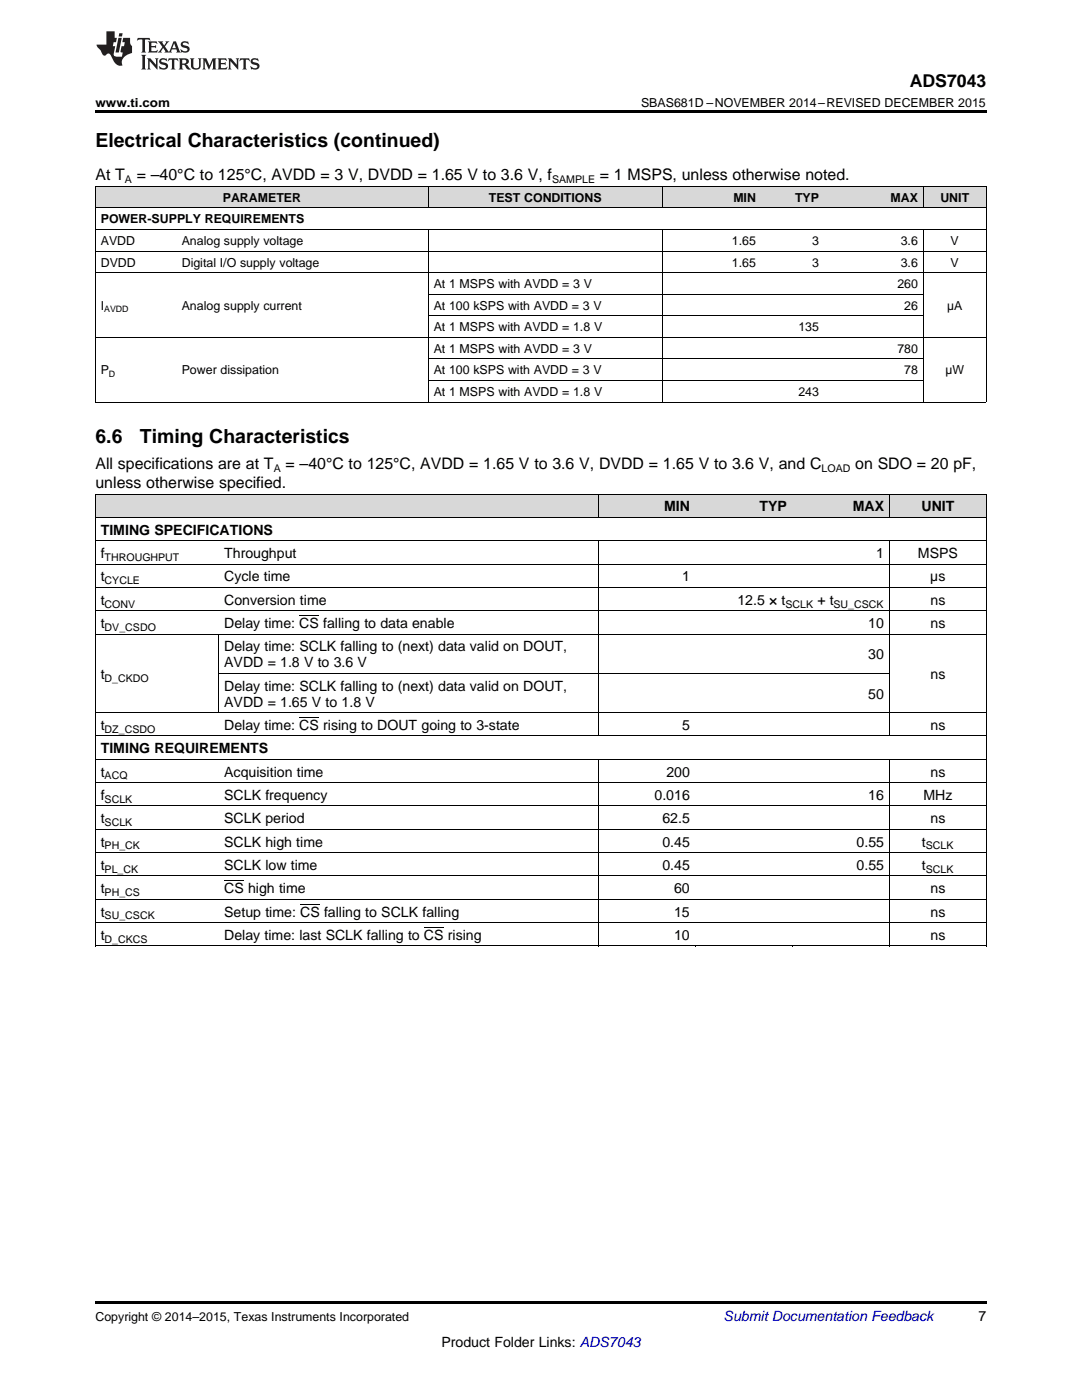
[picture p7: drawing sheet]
<svg xmlns="http://www.w3.org/2000/svg" width="216mm" height="279mm" viewBox="0 0 216 279" stroke-linecap="round" stroke-linejoin="round" font-family="sans-serif">
<defs><g id="words">
<g font-size="3.9">
<text x="19" y="29.3">Electrical Characteristics (continued)</text>
<text x="19" y="88.4">6.6</text>
<text x="27.9" y="88.4">Timing Characteristics</text>
</g>
<text font-size="3.5" x="181.5" y="17.3">ADS7043</text>
<g font-size="3.2">
<text x="19" y="36">At T</text>
<text x="27.3" y="36">= –40°C to 125°C, AVDD = 3 V, DVDD = 1.65 V to 3.6 V, f</text>
<text x="119.7" y="36">= 1 MSPS, unless otherwise noted.</text>
<text x="19" y="93.5">All specifications are at T</text>
<text x="57" y="93.5">= –40°C to 125°C, AVDD = 1.65 V to 3.6 V, DVDD = 1.65 V to 3.6 V, and C</text>
<text x="170.6" y="93.5">on SDO = 20 pF,</text>
<text x="19" y="97.4">unless otherwise specified.</text>
</g>
<g font-size="2.8">
<text x="20.1" y="106.7">TIMING SPECIFICATIONS</text>
<text x="132.5" y="102.1">MIN</text>
<text x="151.6" y="102.1">TYP</text>
<text x="170.1" y="102.1">MAX</text>
<text x="183.9" y="102.1">UNIT</text>
<text x="20.1" y="111.4">f</text>
<text x="44.7" y="111.4">Throughput</text>
<text x="174.8" y="111.4">1</text>
<text x="183.2" y="111.4">MSPS</text>
<text x="20.1" y="116">t</text>
<text x="44.7" y="116">Cycle time</text>
<text x="136.1" y="116">1</text>
<text x="185.6" y="116">µs</text>
<text x="20.1" y="120.7">t</text>
<text x="20.1" y="125.3">t</text>
<text x="44.7" y="120.7">Conversion time</text>
<text x="44.7" y="125.3">Delay time: CS falling to data enable</text>
<text x="147.1" y="120.7">12.5 × t</text>
<text x="163.1" y="120.7">+ t</text>
<text x="173.2" y="125.3">10</text>
<text x="185.7" y="120.7">ns</text>
<text x="185.7" y="125.3">ns</text>
<text x="44.7" y="130">Delay time: SCLK falling to (next) data valid on DOUT,</text>
<text x="173.2" y="131.6">30</text>
<text x="20.1" y="135.5">t</text>
<text x="44.7" y="133.2">AVDD = 1.8 V to 3.6 V</text>
<text x="44.7" y="137.8">Delay time: SCLK falling to (next) data valid on DOUT,</text>
<text x="185.7" y="135.5">ns</text>
<text x="44.7" y="141">AVDD = 1.65 V to 1.8 V</text>
<text x="173.2" y="139.4">50</text>
<text x="20.1" y="145.7">t</text>
<text x="44.7" y="145.7">Delay time: CS rising to DOUT going to 3-state</text>
<text x="136.1" y="145.7">5</text>
<text x="185.7" y="145.7">ns</text>
<text x="20.1" y="150.3">TIMING REQUIREMENTS</text>
<text x="20.1" y="155">t</text>
<text x="44.7" y="155">Acquisition time</text>
<text x="133" y="155">200</text>
<text x="185.7" y="155">ns</text>
<text x="20.1" y="159.6">f</text>
<text x="44.7" y="159.6">SCLK frequency</text>
<text x="130.6" y="159.6">0.016</text>
<text x="173.2" y="159.6">16</text>
<text x="184.3" y="159.6">MHz</text>
<text x="20.1" y="164.3">t</text>
<text x="44.7" y="164.3">SCLK period</text>
<text x="132.2" y="164.3">62.5</text>
<text x="185.7" y="164.3">ns</text>
<text x="20.1" y="168.9">t</text>
<text x="20.1" y="173.6">t</text>
<text x="44.7" y="168.9">SCLK high time</text>
<text x="44.7" y="173.6">SCLK low time</text>
<text x="132.2" y="168.9">0.45</text>
<text x="132.2" y="173.6">0.45</text>
<text x="170.9" y="168.9">0.55</text>
<text x="170.9" y="173.6">0.55</text>
<text x="184" y="168.9">t</text>
<text x="184" y="173.6">t</text>
<text x="20.1" y="178.3">t</text>
<text x="44.7" y="178.3">CS high time</text>
<text x="134.5" y="178.3">60</text>
<text x="185.7" y="178.3">ns</text>
<text x="20.1" y="182.9">t</text>
<text x="44.7" y="182.9">Setup time: CS falling to SCLK falling</text>
<text x="134.5" y="182.9">15</text>
<text x="185.7" y="182.9">ns</text>
<text x="20.1" y="187.6">t</text>
<text x="44.7" y="187.6">Delay time: last SCLK falling to CS rising</text>
<text x="134.5" y="187.6">10</text>
<text x="185.7" y="187.6">ns</text>
<text x="195.3" y="263.6">7</text>
<text x="88.1" y="268.9">Product Folder Links: ADS7043</text>
</g>
<text font-size="2.8" fill="#0000c8" x="144.4" y="263.6">Submit Documentation Feedback</text>
<g font-size="2.5">
<text x="19" y="21.4">www.ti.com</text>
<text x="127.9" y="21.4">SBAS681D –NOVEMBER 2014–REVISED DECEMBER 2015</text>
<text x="44.4" y="40.3">PARAMETER</text>
<text x="97.5" y="40.3">TEST CONDITIONS</text>
<text x="146.3" y="40.3">MIN</text>
<text x="158.6" y="40.3">TYP</text>
<text x="177.7" y="40.3">MAX</text>
<text x="187.6" y="40.3">UNIT</text>
<text x="20.1" y="44.6">POWER-SUPPLY REQUIREMENTS</text>
<text x="20.1" y="48.9">AVDD</text>
<text x="20.1" y="53.2">DVDD</text>
<text x="36.3" y="48.9">Analog supply voltage</text>
<text x="36.3" y="53.2">Digital I/O supply voltage</text>
<text x="146" y="48.9">1.65</text>
<text x="146" y="53.2">1.65</text>
<text x="162.1" y="48.9">3</text>
<text x="162.1" y="53.2">3</text>
<text x="179.7" y="48.9">3.6</text>
<text x="179.7" y="53.2">3.6</text>
<text x="189.7" y="48.9">V</text>
<text x="189.7" y="53.2">V</text>
<text x="86.5" y="57.5">At 1 MSPS with AVDD = 3 V</text>
<text x="179.1" y="57.5">260</text>
<text x="20.1" y="61.8">I</text>
<text x="36.3" y="61.8">Analog supply current</text>
<text x="86.5" y="61.8">At 100 kSPS with AVDD = 3 V</text>
<text x="180.4" y="61.8">26</text>
<text x="189" y="61.8">µA</text>
<text x="86.5" y="66.1">At 1 MSPS with AVDD = 1.8 V</text>
<text x="86.5" y="70.4">At 1 MSPS with AVDD = 3 V</text>
<text x="159.3" y="66.1">135</text>
<text x="179.1" y="70.4">780</text>
<text x="20.1" y="74.7">P</text>
<text x="36.3" y="74.7">Power dissipation</text>
<text x="86.5" y="74.7">At 100 kSPS with AVDD = 3 V</text>
<text x="180.4" y="74.7">78</text>
<text x="188.6" y="74.7">µW</text>
<text x="86.5" y="79">At 1 MSPS with AVDD = 1.8 V</text>
<text x="159.3" y="79">243</text>
<text x="19" y="263.6">Copyright © 2014–2015, Texas Instruments Incorporated</text>
</g>
<g font-size="2.1">
<text x="24.9" y="36.6">A</text>
<text x="110.2" y="36.6">SAMPLE</text>
<text x="54.6" y="94.2">A</text>
<text x="163.9" y="94.2">LOAD</text>
<text x="20.9" y="111.9">THROUGHPUT</text>
<text x="20.9" y="116.6">CYCLE</text>
<text x="20.9" y="121.2">CONV</text>
<text x="20.9" y="125.9">DV_CSDO</text>
<text x="156.7" y="121.2">SCLK</text>
<text x="166.3" y="121.2">SU_CSCK</text>
<text x="20.9" y="136.1">D_CKDO</text>
<text x="20.9" y="146.2">DZ_CSDO</text>
<text x="20.9" y="155.5">ACQ</text>
<text x="20.9" y="160.2">SCLK</text>
<text x="20.9" y="164.9">SCLK</text>
<text x="20.9" y="169.5">PH_CK</text>
<text x="184.7" y="169.5">SCLK</text>
<text x="20.9" y="174.2">PL_CK</text>
<text x="20.9" y="178.8">PH_CS</text>
<text x="184.7" y="174.2">SCLK</text>
<text x="20.9" y="183.5">SU_CSCK</text>
<text x="20.9" y="188.1">D_CKCS</text>
</g>
<g font-size="1.8">
<text x="20.8" y="62.3">AVDD</text>
<text x="21.7" y="75.2">D</text>
</g>
</g></defs>
<g fill="#d8d8d8">
<path d="M19 98.7h24.7v4.6h-24.7z"/>
<path d="M43.7 98.7h75.7v4.6h-75.7z"/>
<path d="M119.4 98.7h19.3v4.6h-19.3z"/>
<path d="M138.7 98.7h19.4v4.6h-19.4z"/>
<path d="M158.1 98.7h19.4v4.6h-19.4z"/>
<path d="M177.5 98.7h19.3v4.6h-19.3z"/>
<path d="M19 37.3h16.2v4.3h-16.2z"/>
<path d="M35.2 37.3h25.1v4.3h-25.1z"/>
<path d="M60.3 37.3h25.2v4.3h-25.2z"/>
<path d="M85.5 37.3h46.7v4.3h-46.7z"/>
<path d="M132.2 37.3h19.7v4.3h-19.7z"/>
<path d="M151.9 37.3h12.6v4.3h-12.6z"/>
<path d="M164.5 37.3h19.8v4.3h-19.8z"/>
<path d="M184.3 37.3h12.5v4.3h-12.5z"/>
</g>
<path d="M19 22h177.8v.5h-177.8zM19 188.8h.2zM119.3 188.8h.1zM138.6 188.8h.1zM158 188.8h.1zM177.4 188.8h.1zM196.7 188.8h.1zM19 259.7h177.8v.5h-177.8z" fill="#000"/>
<g fill="none" stroke="#000" stroke-width=".2">
<path d="M19 37.2h177.8M19.1 37.2v43.1M85.4 37.2v4.4M132.1 37.2v4.4M184.2 37.2v4.4M196.8 37.2v43.1M19 54.4h177.8M19 50.1h177.8M19 45.8h177.8M19 41.5h177.8M85.4 45.9v34.4M85.5 58.7h98.8"/>
<path d="M132.1 45.9v34.4M184.2 45.9v34.4M19 67.3h177.8M85.5 75.9h98.8M85.5 71.6h98.8M85.5 63h98.8M19 98.6h177.8M19 80.2h177.8M19.1 98.6v90.2M119.3 98.6v4.7M177.4 98.6v4.7M196.8 98.6v90.2"/>
<path d="M19 117.2h177.8M19 112.6h177.8M19 107.9h177.8M19 103.3h177.8M119.3 107.9v39M177.4 107.9v39M19 126.6h177.8M19 121.9h177.8M43.6 126.6v15.7M43.7 134.4h133.7M19 156.2h177.8M19 151.5h177.8"/>
<path d="M19 146.9h177.8M19 142.2h177.8M119.3 151.6v37.2M177.4 151.6v37.2M19 179.5h177.8M19 174.8h177.8M19 170.2h177.8M19 165.5h177.8M19 160.8h177.8M19 188.8h177.8M19 184.1h177.8"/>
</g>
<g fill="#231f20">
<path d="M27.5 7.6l-.1 .5 .4-.2h.6v.1v2.1l-.2 .4h1l-.3-.4v-2.1l.1-.1h.5l.5 .2-.2-.5zM29.5 8.3l.2 .3v1.5l-.2 .4h1.8l.2-.6a1.04 1.04 0 0 1-1.3 .2v-.7h.6l.3 .2v-.6l-.3 .2h-.6v-.6l.8-.1 .4 .3-.2-.5zM31.5 8.3l.9 1.1-.9 1.1h.8l-.2-.2 .5-.7 .4 .7-.2 .2h1.5l-.1-.2 .1-.4h.9l.1 .4-.2 .2h1l-.3-.3-.7-1.9h-.5l-.9 2-.8-1 .9-1h-.8l.1 .3-.3 .5-.4-.6 .2-.2zM34.7 8.6l.4 1h-.7zM36.3 8.4a.63 .63 0 0 0-.2 .7 .63 .63 0 0 0 .6 .4l.6 .2 .1 .2a.75 .75 0 0 1-.7 .4 .75 .75 0 0 1-.6-.5l.1 .7 .1-.1a1.11 1.11 0 0 0 1.5-.6 1.13 1.13 0 0 0-1.2-.8l-.1-.4a1.04 1.04 0 0 1 1.2 .2l-.2-.5-.1 .1-.5-.2zM28.2 10.9l.2 .4v2.2l-.2 .4h1l-.3-.4v-2.2l.3-.4zM29.3 11.6l.3 .4v1.5l-.3 .4h.8l-.2-.4v-1.3l1.5 1.7v-1.9l.2-.4h-.7l.2 .4v.9l-1.1-1.3zM32 11.8a.62 .62 0 0 0-.2 .7 .62 .62 0 0 0 .6 .4l.6 .1 .1 .3a.76 .76 0 0 1-.7 .3 .76 .76 0 0 1-.6-.4l.1 .7 .1-.1a1.11 1.11 0 0 0 1.5-.6 1.13 1.13 0 0 0-1.2-.8l-.1-.4a1.04 1.04 0 0 1 1.2 .2l-.2-.6-.1 .1-.5-.1zM33.7 11.6l-.2 .6a.61 .61 0 0 1 .8-.3v1.6l-.2 .4h.9l-.2-.4v-1.6a.63 .63 0 0 1 .8 .3l-.2-.6zM35.6 11.6l.3 .4v1.5l-.3 .4h1l-.2-.2v-.8l.5 .2a.76 .76 0 0 0 1.2 .7l-1-1a.58 .58 0 0 0 .6-.5 .58 .58 0 0 0-.5-.6zM36.4 11.9h.1a.45 .45 0 0 1 .5 .1 .45 .45 0 0 1 .1 .5l-.7 .2zM37.9 11.6l.2 .2a2.17 2.17 0 0 0 .3 1.9 .99 .99 0 0 0 1.6-.6v-1.1l.2-.4h-.7l.2 .2a1.92 1.92 0 0 1-.2 1.8 .6 .6 0 0 1-.9-.5v-1.1l.2-.4zM40.4 11.6l.2 .4v1.5l-.2 .4h.7l-.2-.4v-1.4l.8 1.8 .8-1.8v1.4l-.2 .4h.9l-.2-.4v-1.5l.2-.4h-.8l-.6 1.5-.6-1.5zM43.4 11.6l.2 .4v1.5l-.2 .4h1.8l.2-.6a1.04 1.04 0 0 1-1.3 .1v-.6h.5l.4 .2v-.6l-.4 .2h-.5v-.7h.8l.3 .3-.1-.6zM45.5 11.6l.2 .4v1.5l-.2 .4h.7l-.2-.4v-1.3l1.5 1.7v-1.9l.2-.4h-.7l.2 .4v.9l-1.1-1.3zM47.9 11.6l-.1 .6a.61 .61 0 0 1 .8-.3v1.6l-.3 .4h1l-.3-.4 .1-1.6a.63 .63 0 0 1 .7 .3l-.1-.6zM50.2 11.8a.62 .62 0 0 0-.2 .7 .62 .62 0 0 0 .6 .4l.6 .1 .2 .3a.76 .76 0 0 1-.8 .3 .76 .76 0 0 1-.6-.4l.1 .7 .2-.1a1.11 1.11 0 0 0 1.5-.6 1.13 1.13 0 0 0-1.3-.8l-.1-.4a1.04 1.04 0 0 1 1.2 .2l-.1-.6-.2 .1-.5-.1z"/>
<path d="M21.2 6.3v2.6h-1.9l.1 .4 .7 .9a.91 .91 0 0 0 1 .8 .56 .56 0 0 1 .5-.3 .56 .56 0 0 1 .5 .3l.4 .8a1.53 1.53 0 0 0 1.9 1.2 1.54 1.54 0 0 1 1-2.1l.9-.3v-1.4a1.52 1.52 0 0 1-.3-1.6h-1.4l-.2 .8h.5l-.2 .8h-.4l-.2 1v.2l.4 .1-.2 .8a1.93 1.93 0 0 1-1.6-.3l.3-1.8h-.5l.2-.8h.4l.2-.8h-.4v-1.3zM23.6 7.6l-.6 2.9h.7l.6-2.9zM23.8 6.6l-.1 .7h.6l.2-.7z"/>
</g>
<path d="M59.7 122.9h3.9M59.7 143.2h3.9M44.7 175.8h3.9M59.9 180.4h3.9M84.6 185.1h3.9" fill="none" stroke="#000" stroke-width=".2"/>
<use href="#words"/>
</svg>
